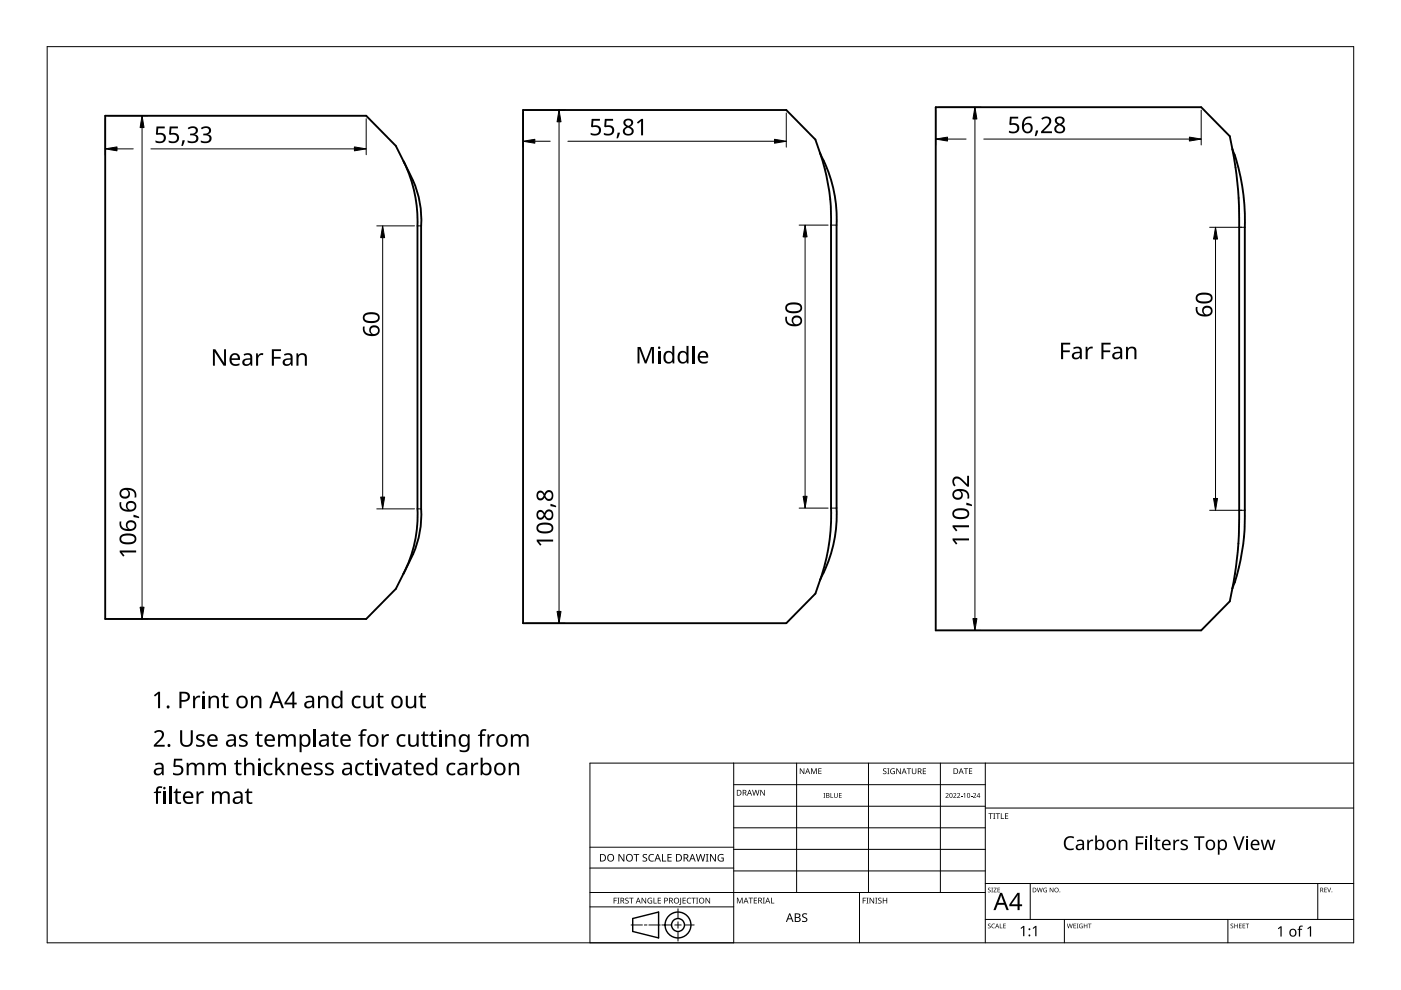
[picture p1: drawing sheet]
<svg xmlns="http://www.w3.org/2000/svg" width="297mm" height="210mm" viewBox="0 0 297 210" stroke-linecap="round" stroke-linejoin="round" font-family="sans-serif">
<path d="M22.3 24.5h55.3l6.3 6.4a35.7 35.7 0 0 1 3.8 9l.6 3.4 .2 3.4v61.2a27.2 27.2 0 0 1-3 13.8l-1.6 3.2-6.3 6.3h-55.3zM85.5 34.2l2.1 4.1M87.6 38.3a20.5 20.5 0 0 1 1.7 9.6v60a20.7 20.7 0 0 1-1.7 9.6M110.9 23.3h55.8l6.2 6.3 1 2.9a42.9 42.9 0 0 1 2.3 15.2v60a43.8 43.8 0 0 1-3.3 18.2l-6.2 6.2h-55.8zM173.8 32.4a29.8 29.8 0 0 1 3.6 15.3v60a29.4 29.4 0 0 1-3.6 15.4M261.3 31.6a42.5 42.5 0 0 1 2.6 16.6v60a44.1 44.1 0 0 1-2.6 16.6M261.3 31.6a76.9 76.9 0 0 1 1.4 16.6v60a76.7 76.7 0 0 1-1.4 16.6M261.3 31.6l-.6-2.7-6-6.2h-56.3v111h56.3l6-6.2 .6-2.7M87.6 117.4l-2.1 4.2" fill="none" stroke="#000" stroke-width=".4"/>
<path d="M88.5 47.9h.8M176.2 47.7h1.2M262.7 48.2h1.2M88.5 107.9h.8M176.2 107.7h1.2M262.7 108.2h1.2" fill="none" stroke="#000" stroke-width=".21"/>
<path d="M10 9.9h277v190h-277z" fill="none" stroke="#000" stroke-width=".21"/>
<g fill="none" stroke="#000" stroke-width=".21">
<path d="M125.1 179.6h30.5M155.6 161.8v38.1h-30.5v-38.1h161.9M155.6 166.4h53.3M155.6 170.9h53.3M155.6 175.5h53.3M168.9 161.8v27.4M184.1 161.8v27.4M199.4 161.8v27.4M208.9 161.8v38.1M208.9 171.3h78.1M125.1 192.3h30.5M125.1 189.2h83.8"/>
<path d="M125.1 184h30.5M133.8 196.1h2.4M136.6 196.1h.6M137.6 196.1h2.4M140.3 196.1h2.1M143.1 196.1h1.3M143.7 192.7v2M143.7 195.4v1.4M143.7 197.5v2M145.1 196.1h2.1M155.6 180.1h53.3M155.6 184.7h53.3"/>
<path d="M182.2 189.2v10.7M208.9 194.9h78.1M208.9 187.3h78.1M218.4 187.3v7.6M225.7 194.9v5M260.3 194.9v5M279.4 187.3v7.6"/>
</g>
<g fill="#000">
<path d="M159.5 167.5h.1l.3 1 .3-1h.1l.3 1 .3-1h.1l-.3 1.2h-.2l-.3-1.1-.3 1.1h-.1zM161.2 167.5h.2l.6 1v-1h.2v1.2h-.2l-.7-1v1h-.1zM169.6 162.9h.2l.6 1v-1h.1v1.2h-.1l-.7-1v1h-.1zM172 162.9h.2l.4 1 .3-1h.3v1.2h-.2v-1l-.4 1h-.1l-.4-1.1v1.1h-.1zM173.5 162.9h.7v.1h-.5v.4h.4v.1h-.4v.5h.5v.1h-.7zM174.6 168.1h.4l-.2 .1 .2 1h-.4l.1-.1zM176.1 168.1h.1v.9h.5v.2h-.6zM176.8 168.1h.2v.7a.26 .26 0 0 0 .2 .3 .26 .26 0 0 0 .3-.3v-.7h.1v.7a.39 .39 0 0 1-.4 .4 .39 .39 0 0 1-.4-.4zM177.9 168.1h.6v.2h-.5v.3h.4v.1h-.4v.3h.5v.2h-.6zM187.3 163l.4-.1 .2 .1v.1a.25 .25 0 0 0-.4-.1 .25 .25 0 0 0 0 .4 .4 .4 0 0 1 .5 .3 .4 .4 0 0 1-.3 .5 .4 .4 0 0 1-.5-.3l.1 .1a.27 .27 0 0 0 .4 0 .27 .27 0 0 0-.1-.4l-.3-.2zM188.1 162.9h.5l-.2 .1v1l.2 .1h-.5l.2-.1v-1zM188.9 163.1l.5-.2 .3 .1v.1a.5 .5 0 0 0-.8 .4 .5 .5 0 0 0 .7 .5v-.4h-.3v-.1h.4v.6a.66 .66 0 0 1-.8-.1 .66 .66 0 0 1 0-.9z"/>
<path d="M190 162.9h.2l.7 1-.1-1h.2v1.2h-.2l-.6-1v1h-.2zM192.3 162.9h.9v.1h-.4v1.1h-.2v-1.1h-.3zM193.3 162.9h.2v.8a.32 .32 0 0 0 .3 .3 .32 .32 0 0 0 .3-.3v-.8h.2v.8a.47 .47 0 0 1-.5 .4 .47 .47 0 0 1-.5-.4zM195.7 162.9h.6v.1h-.5v.4h.5v.2h-.5v.4h.5v.1h-.6zM200.5 168.3a.37 .37 0 0 1 .6 0 .37 .37 0 0 1-.3 .5l-.2 .3h.5v.1h-.6l.2-.4a.27 .27 0 0 0 .3-.4 .27 .27 0 0 0-.4-.1zM202.1 168.3a.37 .37 0 0 1 .6 0 .37 .37 0 0 1-.2 .5l-.2 .3h.5v.1h-.7l.3-.4a.27 .27 0 0 0 .2-.4 .27 .27 0 0 0-.4-.1zM202.9 168.3a.37 .37 0 0 1 .6 0 .37 .37 0 0 1-.2 .5l-.2 .3h.5v.1h-.7l.3-.4a.27 .27 0 0 0 .3-.4 .27 .27 0 0 0-.5-.1zM203.7 168.7h.4v.1h-.4zM204.3 168.4l.3-.3v1.1h-.1v-.9zM204.3 162.9h1v.1h-.4v1.1h-.2v-1.1h-.4zM205.8 168.7h.4v.1h-.4zM205.4 162.9h.7v.1h-.5v.4h.5v.1h-.5v.5h.5v.1h-.7z"/>
<path d="M206.3 168.3a.37 .37 0 0 1 .6 0 .37 .37 0 0 1-.2 .5l-.3 .3h.6v.1h-.7l.3-.4a.27 .27 0 0 0 .2-.4 .27 .27 0 0 0-.4-.1zM209.6 172.4h.9v.2h-.4v1h-.1v-1h-.4zM210.6 172.4h.4l-.1 .1v1l.1 .1h-.4l.1-.1v-1zM211.1 172.4h.9v.2h-.4v1h-.1v-1h-.4zM212.2 172.4h.2v1.1h.5v.1h-.7zM213.1 172.4h.7v.2h-.6v.3h.5v.2h-.5v.4h.6v.1h-.7zM225.9 177.7a1.63 1.63 0 0 1 1.9-.3l-.2 .4a1.14 1.14 0 0 0-1.4 .1 1.14 1.14 0 0 0-.2 1.4 1.11 1.11 0 0 0 1.6 .5v.4a1.52 1.52 0 0 1-1.9-.5 1.52 1.52 0 0 1 .2-2zM230.5 178h.3l.1 .4 .4-.3 .5-.1v.4h-.5l-.3 .3-.1 1.5h-.4zM245.2 177.5h.2v.5h.6v.3h-.6v1.3l.2 .4 .4-.1v.3a.67 .67 0 0 1-1-.6v-1.3h-.3v-.1l.3-.2zM248.8 178h.3v.4l.4-.3 .5-.1v.4h-.5l-.3 .3-.1 1.5h-.3zM250.4 178.2a1.29 1.29 0 0 1 1.4 0l-.1 .2-.5-.1a.35 .35 0 0 0-.5 .2 .35 .35 0 0 0 .4 .4l.1 .1a.66 .66 0 0 1 .7 .8 .66 .66 0 0 1-.9 .5l-.7-.2v-.3l.7 .2 .5-.2v-.3l-.7-.3a.58 .58 0 0 1-.4-1zM261.4 177.3h.4l.9 2.5 .8-2.5h.4l-1.1 2.9h-.3z"/>
<path d="M130.1 190.3h.7v.2h-.5v.4h.4v.1h-.4v.6h-.2zM130.9 190.3h.4l-.1 .2v.9l.1 .2h-.4l.1-.2v-.9zM131.1 181.1h.3l.8 1.3v-1.3h.2v1.6h-.3l-.8-1.4v1.4h-.2zM132.6 190.5l.4-.2 .3 .1-.1 .1a.25 .25 0 0 0-.4-.1 .25 .25 0 0 0 0 .4 .4 .4 0 0 1 .5 .3 .4 .4 0 0 1-.3 .5 .4 .4 0 0 1-.5-.2h.1a.27 .27 0 0 0 .5 .1 .27 .27 0 0 0-.1-.5l-.4-.2zM133.4 190.3h.9v.2h-.4v1.1h-.1v-1.1h-.4zM134.3 181.1h1.2v.2h-.5v1.4h-.2v-1.4h-.5zM136 190.3h.2l.7 1.1-.1-1.1h.2v1.3h-.2l-.6-1v1h-.2zM136.3 181.2l.3-.1h.6l-.2 .2a.33 .33 0 0 0-.5 .1 .33 .33 0 0 0 .4 .4 .49 .49 0 0 1 .3 .7 .49 .49 0 0 1-.8 .2l-.2-.1v-.2l.3 .1a.35 .35 0 0 0 .5-.2 .35 .35 0 0 0-.4-.4l-.3-.3zM137.4 190.5l.6-.2 .3 .1-.1 .1a.5 .5 0 0 0-.8 .4 .5 .5 0 0 0 .7 .5v-.3h-.3v-.2h.5v.6a.66 .66 0 0 1-.9-.1 .66 .66 0 0 1 0-.9zM137.7 181.3l.5-.2h.5l-.1 .2a.63 .63 0 0 0-.9 .6 .63 .63 0 0 0 .9 .5v.2a.83 .83 0 0 1-1-.3 .83 .83 0 0 1 .1-1zM138.6 190.3h.1v1.1h.5v.2h-.6zM139.5 190.3h.6v.2h-.5v.4h.5v.1h-.5v.4h.5v.2h-.6z"/>
<path d="M140.4 181.1h.2v1.4h.6v.2h-.8zM141.5 181.1h.9v.2h-.7v.4h.7v.2h-.7v.6h.7v.2h-.9zM144.2 190.3h.2v1.3l-.1 .2-.3 .1v-.2l.2-.1zM144.7 190.3h.7v.2h-.5v.4h.5v.1h-.5v.4h.5v.2h-.7zM145.8 190.5l.4-.2 .3 .1v.1a.49 .49 0 0 0-.7 .5 .49 .49 0 0 0 .7 .4 .57 .57 0 0 1-.8 0 .57 .57 0 0 1 0-.8zM146.6 190.3h.9v.2h-.4v1.1h-.1v-1.1h-.4zM147.6 190.3h.4l-.1 .2v.9l.1 .2h-.4l.1-.2v-.9zM147.5 181.1h.2l.4 1.3 .3-1.3h.2l.4 1.3 .3-1.3h.2l-.4 1.6h-.2l-.4-1.4-.3 1.4h-.2zM149.7 181.1h.5l-.2 .1v1.3l.2 .2h-.5l.1-.2v-1.3zM149.6 190.3h.2l.6 1.1v-1.1h.2v1.3h-.2l-.7-1v1h-.1zM150.5 181.1h.3l.8 1.3v-1.3h.2v1.6h-.3l-.8-1.4v1.4h-.2zM152.3 181.3l.8-.2h.3l-.1 .2a.65 .65 0 0 0-1 .5 .65 .65 0 0 0 .9 .7v-.5h-.3v-.2h.5v.8a.86 .86 0 0 1-1.1-.2 .86 .86 0 0 1 0-1.1z"/>
<path d="M156.2 190.3h.3l.3 1 .4-1h.3v1.2h-.2v-1l-.4 1h-.1l-.4-1v1h-.2zM158.7 190.3h.9v.2h-.3v1h-.2v-1h-.4zM159.8 190.3h.7v.2h-.5v.3h.5v.2h-.5v.4h.5v.1h-.7zM161.7 190.3h.5l-.2 .2v.9l.2 .1h-.5l.2-.1v-.9zM163.5 190.3h.1v1.1h.6v.1h-.7zM170.1 193.8l.4-.2 .6 .1v.2h-.1a.38 .38 0 0 0-.7 .1 .38 .38 0 0 0 .5 .5 .54 .54 0 0 1 .3 .7 .54 .54 0 0 1-.7 .3l-.4-.1v-.2l.4 .1a.36 .36 0 0 0 .6-.3 .36 .36 0 0 0-.5-.4l-.4-.3zM182.9 190.3h.7v.2h-.5v.4h.5v.1h-.5v.6h-.2zM183.7 190.3h.4l-.1 .2v.9l.1 .2h-.4l.1-.2v-.9zM184.4 190.3h.1l.7 1v-1h.1v1.3h-.1l-.7-1v1h-.1zM185.6 190.3h.4l-.1 .2v.9l.1 .2h-.4l.1-.2v-.9zM186.2 190.5l.5-.2 .2 .1v.1a.25 .25 0 0 0-.4-.1 .25 .25 0 0 0 0 .4 .4 .4 0 0 1 .4 .3 .4 .4 0 0 1-.2 .5 .4 .4 0 0 1-.5-.2 .27 .27 0 0 0 .5 .1 .27 .27 0 0 0-.1-.5l-.4-.2zM187.2 190.3h.1v.6h.6v-.6h.2v1.3h-.2v-.6h-.6v.6h-.1z"/>
<path d="M209.5 188.3l.3-.1 .2 .2a.24 .24 0 0 0-.3-.1 .24 .24 0 0 0-.1 .3 .24 .24 0 0 0 .3 .1 .31 .31 0 0 1 0 .5 .31 .31 0 0 1-.5-.2 .23 .23 0 0 0 .4 .2 .23 .23 0 0 0 0-.4l-.3-.2zM209.5 195.9l.3-.1 .2 .2a.24 .24 0 0 0-.3-.1 .24 .24 0 0 0-.1 .3 .24 .24 0 0 0 .3 .1 .31 .31 0 0 1 0 .5 .31 .31 0 0 1-.5-.1 .23 .23 0 0 0 .4 .1 .23 .23 0 0 0 0-.4l-.3-.2zM210.2 188.2h.3l-.1 .1 .1 .9h-.3l.1-.1zM210.3 196l.4-.2 .2 .1v.1a.39 .39 0 0 0-.6 .3 .39 .39 0 0 0 .6 .4 .46 .46 0 0 1-.7-.1 .46 .46 0 0 1 .1-.6zM210.7 188.2h.6l-.5 .9h.5v.1h-.7l.5-.9h-.4zM212 195.8h.1v.9l.4 .1h-.5zM211.5 188.2h.5l-.4 .1v.3h.4l-.4 .1v.4l.4 .1h-.5zM212.7 195.8h.5l-.4 .1v.3h.4l-.4 .2v.3l.4 .1h-.5zM216.4 196.8l.6-.5h.2v2.2h-.3v-1.9l-.4 .4zM218.9 196.8l.6-.5h.3v2.2h-.3v-1.9l-.4 .4zM219.8 188.2h.2l.2 .8 .2-.8h.1l.2 .8 .2-.8h.2l-.3 1h-.1l-.2-.8-.3 .8h-.1zM221.3 188.3h.7h-.1a.4 .4 0 0 0-.6 .4 .4 .4 0 0 0 .6 .4v-.3l-.3-.1h.4v.5a.53 .53 0 0 1-.7-.2 .53 .53 0 0 1 0-.7z"/>
<path d="M222.6 188.2h.1l.5 .8v-.8h.1v1h-.1l-.5-.8v.8h-.1zM226.2 195.8h.1l.2 .9 .3-.9h.1l.2 .9 .2-.9h.1l-.2 1h-.1l-.3-.8-.2 .8h-.1zM227.6 195.8h.5l-.4 .1v.3h.4l-.4 .2v.3l.4 .1h-.5zM228.3 195.8h.3l-.1 .1 .1 .9h-.3l.1-.1zM228.9 196l.7-.1-.2 .1a.4 .4 0 0 0-.5 .3 .4 .4 0 0 0 .5 .4v-.3l-.2-.1h.4v.5a.53 .53 0 0 1-.7-.1 .53 .53 0 0 1 0-.7zM229.8 195.8h.1v.4h.5v-.4h.1v1h-.1v-.4h-.5v.4h-.1zM230.7 195.8h.7l-.3 .1v.9h-.1v-.9zM237.2 178h.3v.3a.83 .83 0 0 1 .9-.3 .83 .83 0 0 1 .6 .8v1.4h-.3v-1.4a.59 .59 0 0 0-.7-.5 .59 .59 0 0 0-.5 .8v1.1h-.3zM240.8 177.3h1.6v.3h-1.2v1.1h1.2v.3h-1.2v1.2h-.4zM253.2 177.3h2.1v.3h-.9v2.6h-.3v-2.6h-.9zM260.9 195.9l.4-.1 .1 .2a.24 .24 0 0 0-.3-.1 .24 .24 0 0 0-.1 .3 .24 .24 0 0 0 .4 .1 .31 .31 0 0 1-.1 .5 .31 .31 0 0 1-.4-.1 .23 .23 0 0 0 .3 .1 .23 .23 0 0 0 .1-.4l-.4-.2zM261.7 195.8h.1v.4h.5v-.4h.1v1h-.1v-.4h-.5v.4h-.1z"/>
<path d="M262.7 195.8h.5l-.4 .1v.3h.4l-.4 .2v.3l.4 .1h-.5zM263.5 195.8h.5l-.4 .1v.3h.4l-.4 .2v.3l.4 .1h-.5zM264.1 195.8h.7l-.3 .1v.9h-.1v-.9zM267.3 178h.4l.4 1.9 .6-1.9h.3l.6 1.9 .4-1.9h.4l-.6 2.2h-.4l-.6-1.8-.5 1.8h-.4zM270.9 196.9l.6-.5h.2v2.2h-.2v-1.9l-.4 .3zM275.5 196.4l.7-.1v.2h-.4l-.1 .2-.1 .2h.5v.2h-.5v1.5h-.2v-1.5h-.3l.3-.2zM277.2 196.9l.6-.5h.2v2.2h-.3v-1.9l-.4 .3zM280.8 188.2h.5l-.4 .1v.3h.4l-.4 .1v.4l.4 .1h-.5zM281.4 188.2h.1l.3 .8 .3-.8h.1l-.3 1h-.2z"/>
<path d="M156.2 167.5h.4a.61 .61 0 0 1 .6 .6 .61 .61 0 0 1-.6 .6h-.4zM156.4 167.6v1h.1a.48 .48 0 0 0 .5-.5 .48 .48 0 0 0-.4-.5z"/>
<path d="M157.5 167.5h.3a.35 .35 0 0 1 .4 .2 .35 .35 0 0 1-.2 .4l.3 .6h-.1l-.3-.5h-.3v.5h-.1zM157.6 167.6v.5h.2a.23 .23 0 0 0 .3-.3 .23 .23 0 0 0-.3-.2z"/>
<path d="M158.8 167.5h.2l.5 1.2h-.2l-.2-.4h-.4l-.2 .4h-.1zM158.9 167.6l-.2 .6h.4z"/>
<path d="M171.2 162.9h.1l.5 1.2h-.2l-.1-.4h-.5l-.1 .4h-.2zM171.2 163.1l-.1 .5h.3z"/>
<path d="M175.2 168.1h.3a.26 .26 0 0 1 .3 .2 .26 .26 0 0 1-.2 .3 .28 .28 0 0 1 .3 .4 .28 .28 0 0 1-.4 .2h-.3zM175.3 168.7v.4h.2a.19 .19 0 0 0 .2-.2 .19 .19 0 0 0-.2-.2zM175.3 168.2v.4h.2a.17 .17 0 0 0 .2-.2 .17 .17 0 0 0-.2-.2z"/>
<path d="M191.6 162.9h.2l.4 1.2h-.1l-.2-.4h-.4l-.2 .4h-.1zM191.7 163.1l-.2 .5h.4z"/>
<path d="M194.6 162.9h.3a.35 .35 0 0 1 .5 .2 .35 .35 0 0 1-.3 .5l.4 .5h-.2l-.3-.5h-.3v.5h-.1zM194.7 163v.5h.2a.23 .23 0 0 0 .3-.2 .23 .23 0 0 0-.3-.3z"/>
<path d="M201.4 168.2l.3-.1 .2 .3v.5l-.2 .3-.2-.1-.2-.2zM201.5 168.3l-.1 .1a.37 .37 0 0 0 0 .4 .37 .37 0 0 0 .4 .2 .4 .4 0 0 0 .1-.5 .4 .4 0 0 0-.4-.2z"/>
<path d="M202.2 162.9h.3a.61 .61 0 0 1 .6 .6 .61 .61 0 0 1-.6 .6h-.3zM202.3 163v1h.2a.48 .48 0 0 0 .5-.5 .48 .48 0 0 0-.5-.5z"/>
<path d="M203.7 162.9h.2l.4 1.2h-.1l-.2-.4h-.5l-.1 .4h-.2zM203.8 163.1l-.2 .5h.4z"/>
<path d="M205.1 168.2l.4-.1 .2 .3v.5l-.2 .3-.3-.1-.2-.2zM205.2 168.3v.1a.37 .37 0 0 0-.1 .4 .37 .37 0 0 0 .4 .2 .4 .4 0 0 0 .1-.5 .4 .4 0 0 0-.4-.2z"/>
<path d="M207.5 168.1h.2v.7h.1l-.1 .4h-.1v-.3h-.5zM207.6 168.3l-.4 .5h.4z"/>
<path d="M232.2 177.1h.4l-.1 1.2a.96 .96 0 0 1 1.3-.1 .96 .96 0 0 1 .3 1.2 .91 .91 0 0 1-.6 .8 .91 .91 0 0 1-1-.2v.2h-.3zM232.7 178.5l-.1 .4a.68 .68 0 0 0 .1 .9 .68 .68 0 0 0 .9 0l.1-.3a.74 .74 0 0 0 0-.9 .74 .74 0 0 0-.9-.2z"/>
<path d="M234.9 178.3a1.08 1.08 0 0 1 1.5 .1 1.08 1.08 0 0 1-.1 1.6 1.08 1.08 0 0 1-1.6-.3 1.47 1.47 0 0 1 .2-1.4zM235.2 178.4a.85 .85 0 0 0-.2 1 .85 .85 0 0 0 .9 .5 .82 .82 0 0 0 .3-1 .82 .82 0 0 0-1-.5z"/>
<path d="M255.9 178.3a1.08 1.08 0 0 1 1.5 .1 1.08 1.08 0 0 1-.1 1.6 1.08 1.08 0 0 1-1.6-.3 1.47 1.47 0 0 1 .2-1.4zM256.2 178.4a.85 .85 0 0 0-.2 1 .85 .85 0 0 0 .9 .5 .82 .82 0 0 0 .4-1 .82 .82 0 0 0-1.1-.5z"/>
<path d="M127.2 181.1h.5a.79 .79 0 0 1 .8 .8 .79 .79 0 0 1-.9 .8h-.4zM127.4 181.2v1.3h.2a.62 .62 0 0 0 .7-.6 .62 .62 0 0 0-.6-.7z"/>
<path d="M128.9 181.3a.77 .77 0 0 1 1.2 .1 .77 .77 0 0 1-.2 1.1 .77 .77 0 0 1-1.1-.3v-.5zM129.1 181.4a.63 .63 0 0 0-.2 .8 .63 .63 0 0 0 .9 .2l.1-.1a.61 .61 0 0 0 0-.8 .61 .61 0 0 0-.8-.1z"/>
<path d="M131.6 190.3h.3a.35 .35 0 0 1 .4 .3 .35 .35 0 0 1-.2 .4l.3 .6h-.1l-.3-.5h-.3v.5h-.1zM131.7 190.5v.4h.2a.23 .23 0 0 0 .3-.2 .23 .23 0 0 0-.3-.2z"/>
<path d="M132.9 181.3a.77 .77 0 0 1 1.1 0 .77 .77 0 0 1-.1 1.2 .77 .77 0 0 1-1.1-.3l-.1-.5zM133.1 181.4a.63 .63 0 0 0-.2 .8 .63 .63 0 0 0 .9 .2l.1-.1a.61 .61 0 0 0 0-.8 .61 .61 0 0 0-.8-.1z"/>
<path d="M135.3 190.3h.1l.5 1.3h-.2l-.1-.4h-.5l-.2 .4h-.1zM135.3 190.5l-.2 .5h.4z"/>
<path d="M139.3 181.1h.2l.6 1.6h-.2l-.2-.5h-.6l-.2 .5h-.2zM139.4 181.3l-.2 .7h.5z"/>
<path d="M140.8 190.3h.4a.41 .41 0 0 1 .4 .5 .41 .41 0 0 1-.6 .3v.5h-.2zM141 190.5v.5a.29 .29 0 0 0 .5-.3 .29 .29 0 0 0-.5-.2z"/>
<path d="M141.9 190.3h.3a.35 .35 0 0 1 .4 .3 .35 .35 0 0 1-.2 .4l.3 .6h-.1l-.3-.5h-.3v.5h-.1zM142 190.5v.4h.2a.23 .23 0 0 0 .3-.2 .23 .23 0 0 0-.3-.2z"/>
<path d="M142.8 191a.61 .61 0 0 1 1.2 0 .61 .61 0 0 1-1.2 0zM143 191a.45 .45 0 0 0 .9 0 .45 .45 0 0 0-.9 0z"/>
<path d="M143.3 181.1h.5a.79 .79 0 0 1 .8 .8 .79 .79 0 0 1-.8 .8h-.5zM143.5 181.2v1.3h.2a.62 .62 0 0 0 .7-.6 .62 .62 0 0 0-.6-.7z"/>
<path d="M144.9 181.1h.5a.45 .45 0 0 1 .5 .3 .45 .45 0 0 1-.3 .6l.5 .7h-.3l-.4-.7h-.3v.7h-.2zM145.1 181.3v.5h.3a.3 .3 0 0 0 .3-.3 .3 .3 0 0 0-.3-.2z"/>
<path d="M146.7 181.1h.2l.6 1.6h-.2l-.2-.5h-.6l-.2 .5h-.2zM146.8 181.3l-.2 .7h.5z"/>
<path d="M148.1 191a.61 .61 0 0 1 1.2 0 .61 .61 0 0 1-1.2 0zM148.4 191a.45 .45 0 0 0 .9 0 .45 .45 0 0 0-.9 0z"/>
<path d="M158.1 190.3h.1l.5 1.2h-.2l-.1-.3h-.5l-.1 .3h-.2zM158.2 190.5l-.2 .5h.4z"/>
<path d="M160.8 190.3h.3a.35 .35 0 0 1 .4 .3 .35 .35 0 0 1-.2 .4l.3 .5h-.1l-.3-.5h-.3v.5h-.1zM160.9 190.5v.4h.2a.23 .23 0 0 0 .3-.2 .23 .23 0 0 0-.3-.2z"/>
<path d="M162.7 190.3h.1l.5 1.2h-.1l-.2-.3h-.5l-.1 .3h-.2zM162.8 190.5l-.2 .5h.4z"/>
<path d="M167.3 193.6h.2l.7 1.9h-.2l-.2-.6h-.7l-.3 .6h-.2zM167.4 193.9l-.3 .8h.6z"/>
<path d="M168.5 193.7h.5a.47 .47 0 0 1 .7 .2 .47 .47 0 0 1-.3 .6 .49 .49 0 0 1 .4 .6 .49 .49 0 0 1-.7 .4h-.6zM168.7 194.6v.7h.4a.34 .34 0 0 0 .4-.4 .34 .34 0 0 0-.4-.3zM168.7 193.8v.6h.4a.31 .31 0 0 0 .4-.3 .31 .31 0 0 0-.5-.3z"/>
<path d="M211.4 195.8l.5 1-.3-.3h-.4l-.2 .3zM211.4 196l-.1 .4h.3z"/>
<path d="M212 189.3h.5l1.4 3.7h-.5l-.4-1.2h-1.5l-.4 1.2h-.5zM212.2 189.8l-.5 1.6h1.1z"/>
<path d="M215.7 189.3h.5v2.4h.5v.4h-.5v.9h-.5v-.9h-1.7v-.3zM215.7 189.8l-1.3 1.9h1.3z"/>
<path d="M219 188.2h.3a.49 .49 0 0 1 .4 .5 .49 .49 0 0 1-.5 .5h-.2zM219.1 188.3v.8l.3-.1 .2-.2v-.3z"/>
<path d="M223.5 188.7a.49 .49 0 0 1 .9 0 .49 .49 0 0 1-.9 0zM223.7 188.7a.36 .36 0 0 0 .7 0 .36 .36 0 0 0-.7 0z"/>
<path d="M228.3 178.2a.9 .9 0 0 1 .9-.2 .9 .9 0 0 1 .6 .7v1.5h-.2l-.1-.3a.74 .74 0 0 1-1 .4 .74 .74 0 0 1-.3-1 .74 .74 0 0 1 .9-.4h.4a.51 .51 0 0 0-.2-.6 .51 .51 0 0 0-.6 0l-.3 .2zM228.5 179.4a.47 .47 0 0 0 .2 .6 .47 .47 0 0 0 .7-.3l.1-.5z"/>
<path d="M246.6 178.3a.94 .94 0 0 1 1.2-.2 .94 .94 0 0 1 .4 1.1h-1.5a.83 .83 0 0 0 .5 .8 .83 .83 0 0 0 .9-.2v.3a1.19 1.19 0 0 1-1.5-.2 1.19 1.19 0 0 1 0-1.6zM246.9 178.5l-.2 .4h1.1a.54 .54 0 0 0-.3-.6 .54 .54 0 0 0-.6 .2z"/>
<path d="M258.2 178h.3l.1 .3a.95 .95 0 0 1 1.2-.1 .95 .95 0 0 1 .3 1.2 .9 .9 0 0 1-.6 .8 .9 .9 0 0 1-1-.2l.1 1.2h-.4zM258.7 178.5l-.1 .4a.7 .7 0 0 0 .1 .8 .7 .7 0 0 0 .8 .1 .85 .85 0 0 0 .3-.9 .85 .85 0 0 0-.9-.5z"/>
<path d="M265.4 178.3a.94 .94 0 0 1 1.2-.2 .94 .94 0 0 1 .4 1.1h-1.5a.83 .83 0 0 0 .5 .8 .83 .83 0 0 0 .9-.2v.3a1.19 1.19 0 0 1-1.5-.2 1.19 1.19 0 0 1 0-1.6zM265.7 178.5l-.2 .4h1.2a.54 .54 0 0 0-.3-.6 .54 .54 0 0 0-.7 .2z"/>
<path d="M273.6 197.1a.82 .82 0 0 1 1.2 .1 .82 .82 0 0 1-.2 1.2 .82 .82 0 0 1-1.2-.4zM273.8 197.2a.6 .6 0 0 0-.2 .9 .6 .6 0 0 0 .9 .1l.1-.3a.53 .53 0 0 0-.1-.6 .53 .53 0 0 0-.7-.1z"/>
<path d="M279.9 188.2h.3a.28 .28 0 0 1 .3 .2 .28 .28 0 0 1-.1 .3l.2 .5-.4-.4h-.2v.4h-.1zM280 188.3v.4h.2a.19 .19 0 0 0 .2-.2 .19 .19 0 0 0-.2-.2z"/>
<circle cx="243.1" cy="177.5" r=".22"/>
<circle cx="264.4" cy="177.5" r=".22"/>
<circle cx="218.3" cy="198.3" r=".2"/>
<circle cx="218.3" cy="197" r=".2"/>
<circle cx="224.7" cy="189.1" r=".09"/>
<circle cx="282.4" cy="189.1" r=".09"/>
</g>
<g fill="none" stroke="#000" stroke-width=".3">
<path d="M134.1 194.7l5.5-1.3v5.5l-5.5-1.4z"/>
<circle cx="143.7" cy="196.1" r="1.37"/>
<circle cx="143.7" cy="196.1" r="2.74"/>
</g>
<path d="M243.1 178v2.2M244.1 177.1v3.1M264.4 178v2.2" fill="none" stroke="#000" stroke-width=".36"/>
<g fill="none" stroke="#000" stroke-width=".21">
<path d="M22.3 25.2v7.6M22.9 24.5h8.5M24.8 31.6h3.4M30.1 27v101.7M32 31.6h43.1M77.6 25.2v7.6M110.9 24v7.2M111.5 23.3h8.3M113.4 29.9h3.3M118.5 25.8v103.8M120.4 29.9h43.8M166.7 24v7.2"/>
<path d="M198.4 23.4v7.3M199 22.7h9M200.9 29.5h3.9M206.7 25.2v106M208.6 29.5h43.6M254.7 23.4v7.3M79.9 47.9h8M81.1 50.4v55M169.4 47.7h6.2M170.7 50.2v55M256.5 48.2h6.8M257.7 50.7v55"/>
<path d="M79.9 107.9h8M169.4 107.7h6.2M256.5 108.2h6.8M22.9 131.2h8.5M111.5 132.1h8.3M199 133.7h9"/>
</g>
<g fill="#000" stroke="#000" stroke-width=".21">
<path d="M22.3 31.6l2.5-.5v.9zM30.1 24.5l.4 2.5h-.8zM75.1 31.1l2.5 .5-2.5 .4zM110.9 29.9l2.5-.4v.9zM118.5 23.3l.4 2.5h-.8zM164.2 29.5l2.5 .4-2.5 .5zM198.4 29.5l2.5-.4v.8zM206.7 22.7l.4 2.5h-.8zM252.2 29.1l2.5 .4-2.5 .4zM81.1 47.9l.5 2.5h-.9zM170.7 47.7l.4 2.5h-.8zM257.7 48.2l.4 2.5h-.8z"/>
<path d="M80.7 105.4h.9l-.5 2.5zM170.3 105.2h.8l-.4 2.5zM257.3 105.7h.8l-.4 2.5zM29.7 128.7h.8l-.4 2.5zM118.1 129.6h.8l-.4 2.5zM206.3 131.2h.8l-.4 2.5z"/>
</g>
<g fill="#000">
<path d="M33.2 26.8h1.7v.4h-1.3l-.1 1a1.17 1.17 0 0 1 1.7 1 1.17 1.17 0 0 1-1.6 1.1l-.6-.1v-.4a1.03 1.03 0 0 0 1 .2 1.03 1.03 0 0 0 .7-.8 .93 .93 0 0 0-1.4-.6l-.2-.1zM36 26.8h1.7v.4h-1.4v1a1.17 1.17 0 0 1 1.7 1 1.17 1.17 0 0 1-1.6 1.1l-.6-.1v-.4a1.03 1.03 0 0 0 1.7-.6 .93 .93 0 0 0-1.4-.6l-.3-.1zM38.7 29.7l.5 .1-.4 1.1h-.4zM39.8 27.1a1.25 1.25 0 0 1 1.2-.4 1.25 1.25 0 0 1 1 .9 .85 .85 0 0 1-.8 .9 .93 .93 0 0 1 .9 1 .93 .93 0 0 1-1.1 .8l-1.2-.1v-.4a1.24 1.24 0 0 0 1.8-.3 .71 .71 0 0 0-1-.8h-.3v-.4a.81 .81 0 0 0 .9 0 .81 .81 0 0 0 .3-.9 1.02 1.02 0 0 0-1.5 0zM42.6 27.1a1.25 1.25 0 0 1 1.2-.4 1.25 1.25 0 0 1 1 .9 .85 .85 0 0 1-.8 .9 .93 .93 0 0 1 .9 1 .93 .93 0 0 1-1.1 .8l-1.2-.1v-.4a1.24 1.24 0 0 0 1.8-.3 .71 .71 0 0 0-1-.8h-.3v-.4a.81 .81 0 0 0 .9 0 .81 .81 0 0 0 .3-.9 1.02 1.02 0 0 0-1.5 0zM125.4 25.2h1.8v.4h-1.4l-.1 1a1.17 1.17 0 0 1 1.8 1 1.17 1.17 0 0 1-1.6 1.1l-.7-.1v-.5a1.03 1.03 0 0 0 1.8-.5 .93 .93 0 0 0-1.5-.6l-.2-.1zM128.2 25.2h1.8v.4h-1.4l-.1 1a1.17 1.17 0 0 1 1.7 1 1.17 1.17 0 0 1-1.6 1.1l-.6-.1v-.5a1.03 1.03 0 0 0 1.8-.5 .93 .93 0 0 0-1.5-.6l-.2-.1zM130.9 28.1l.5 .1-.4 1.1h-.3zM135 25.9l1-.7h.3v3.5h-.4v-3l-.6 .5zM214.1 24.7h1.8v.4h-1.4l-.1 1a1.17 1.17 0 0 1 1.7 1 1.17 1.17 0 0 1-1.6 1.2l-.6-.2v-.4a1.03 1.03 0 0 0 1.8-.5 .93 .93 0 0 0-1.5-.7l-.2-.1zM219.6 27.7h.5l-.4 1.2h-.3zM220.8 25.1a1.16 1.16 0 0 1 1.3-.4 1.16 1.16 0 0 1 .8 1.1l-.3 .7-1.3 1.3h1.7v.4h-2.3v-.3l1.1-1.1a.98 .98 0 0 0 .3-1.7h-.5l-.6 .3z"/>
<path d="M45.1 74.1h.6l1.8 2.8v-2.8h.4v3.4h-.5l-1.9-2.9 .1 2.9h-.5zM54.3 74.9h.3l.1 .5 .5-.5h.6v.4h-.5a.84 .84 0 0 0-.6 .8v1.4h-.4zM57.6 74.1h2v.3h-1.5v1.3h1.4v.4h-1.4v1.4h-.5zM62.9 74.9h.3l.1 .4a1 1 0 0 1 1.1-.4 1 1 0 0 1 .7 .9v1.7h-.5v-1.6a.7 .7 0 0 0-.8-.7 .7 .7 0 0 0-.5 1v1.3h-.4zM135.2 73.6h.6l1.1 2.8 1.1-2.8h.7v3.5h-.5l.1-3.1-1.2 3.1h-.4l-1.1-3.1v3.1h-.4zM225 72.7h1.9v.4h-1.5v1.2h1.4v.4h-1.4v1.5h-.4zM230.2 73.5h.3l.1 .5 .5-.4 .6-.1v.4h-.5a.84 .84 0 0 0-.6 .9v1.4h-.4zM233.5 72.7h2v.4h-1.5v1.2h1.4v.4h-1.4v1.5h-.5zM238.7 73.5h.4v.4a1 1 0 0 1 1.1-.4 1 1 0 0 1 .7 .9v1.8h-.4v-1.7a.7 .7 0 0 0-.8-.6 .7 .7 0 0 0-.5 .9v1.4h-.5zM28.3 109.2l1.2 .4v.3l-1.2-.3zM25.4 116.7h3.5v.4h-3.1l.6 .7-.3 .2-.7-.9zM116.7 106.9l1.2 .3v.4l-1.2-.3z"/>
<path d="M113.8 114.4h3.5v.4h-3.1l.6 .7-.3 .2-.7-.9zM204.9 106.6l1.2 .4v.3l-1.2-.2zM202 114.2h3.4v.4h-3l.6 .6-.3 .3-.7-1zM202 111.4h3.4v.4h-3l.6 .6-.3 .3-.7-1zM202.2 101.3a1.5 1.5 0 0 1 2.1 .6l.8 .7v-1.7h.3v2.3h-.3l-1.1-1.1a.98 .98 0 0 0-1.7-.3v.5l.3 .6-.3 .2a1.47 1.47 0 0 1-.1-1.8zM32.6 147.4l1-.7h.3v3.5h-.4v-3.1l-.6 .6zM32.7 155.2a1.16 1.16 0 0 1 1.3-.4 1.16 1.16 0 0 1 .8 1.1l-.4 .7-1.2 1.3h1.7v.4h-2.3v-.3l1.1-1.2a.98 .98 0 0 0 .3-1.6h-.5l-.6 .3zM38.2 154.8h.4v2.3a.9 .9 0 0 0 .9 .9 .9 .9 0 0 0 .9-.9v-2.3h.5v2.3a1.34 1.34 0 0 1-1.4 1.3 1.34 1.34 0 0 1-1.3-1.3zM40.9 147.5h.4l.1 .5 .4-.4 .7-.1-.1 .4h-.5a.84 .84 0 0 0-.5 .9v1.4h-.5zM41.7 155.9a1.54 1.54 0 0 1 1.7-.1l-.2 .4-.7-.2-.5 .2v.3l.6 .3a.79 .79 0 0 1 .8 .9 .79 .79 0 0 1-1 .7l-.8-.2v-.4l.4 .2a.63 .63 0 0 0 1-.4l-.6-.5a.78 .78 0 0 1-.7-1.2zM44.2 147.5h.4v.4a1 1 0 0 1 1.1-.4 1 1 0 0 1 .7 .9v1.8h-.4v-1.7a.7 .7 0 0 0-.9-.6 .7 .7 0 0 0-.5 .9v1.4h-.4zM47.4 146.9h.3v.6h.8v.4h-.8v1.5l.2 .4h.6v.3a.8 .8 0 0 1-1.2-.7v-1.5h-.4v-.2l.4-.2z"/>
<path d="M50.8 155.9a1.54 1.54 0 0 1 1.7-.1l-.2 .4-.7-.2-.5 .2v.3l.7 .3a.79 .79 0 0 1 .7 .9 .79 .79 0 0 1-1 .7l-.8-.2v-.4l.4 .2a.63 .63 0 0 0 1-.4l-.6-.5a.78 .78 0 0 1-.7-1.2zM53.2 147.5h.4v.4a1 1 0 0 1 1.1-.4 1 1 0 0 1 .7 .9v1.8h-.4v-1.7a.7 .7 0 0 0-.9-.6 .7 .7 0 0 0-.5 .9v1.4h-.4zM54.7 155.1h.2v.6h.8v.3h-.8v1.5l.2 .5h.6v.3a.8 .8 0 0 1-1.2-.7v-1.6h-.4v-.2l.4-.1zM59 155.7h.3l.1 .4a.99 .99 0 0 1 1.6 0 .93 .93 0 0 1 1-.4 .93 .93 0 0 1 .7 .9v1.7h-.4v-1.7a.64 .64 0 0 0-.8-.6 .64 .64 0 0 0-.5 .9v1.4h-.4v-1.7a.66 .66 0 0 0-.8-.6 .66 .66 0 0 0-.4 1v1.3h-.4zM67.4 147.5h.4v.4a1 1 0 0 1 1.1-.4 1 1 0 0 1 .7 .9v1.8h-.4v-1.7a.7 .7 0 0 0-.9-.6 .7 .7 0 0 0-.4 .9v1.4h-.5zM70.7 155.1h.3v.6h.7v.3h-.7v1.5l.2 .5h.6v.3a.8 .8 0 0 1-1.2-.7v-1.6h-.4v-.2l.4-.1zM74.9 147.8l.5-.3h.6l.5 .1-.1 .4a.97 .97 0 0 0-1.4 .6 .97 .97 0 0 0 .9 1.2l.5-.1v.4a1.31 1.31 0 0 1-1.5-.3 1.31 1.31 0 0 1-.3-1.5zM77 147.5h.5v1.7a.7 .7 0 0 0 .8 .6 .7 .7 0 0 0 .5-.9v-1.4h.4v2.7h-.3l-.1-.4a1.01 1.01 0 0 1-1.1 .4 1.01 1.01 0 0 1-.7-1zM76.6 154.8l.5-.2h.4l.3 .1-.1 .3a.55 .55 0 0 0-.7 0 .55 .55 0 0 0-.1 .7h.6v.3h-.6v2.3h-.5v-2.3h-.4v-.2l.4-.1zM80.3 146.9h.2v.6h.8v.4h-.8v1.5l.3 .4h.5v.3a.8 .8 0 0 1-1.2-.7v-1.5h-.4v-.2l.4-.2zM80.9 155.7h.4l.1 .5 .4-.5h.7l-.1 .4h-.5a.84 .84 0 0 0-.5 .8v1.4h-.5zM84.4 156l.5-.3h.6l.5 .1-.1 .3a.97 .97 0 0 0-1.4 .7 .97 .97 0 0 0 .9 1.2l.6-.2v.4a1.31 1.31 0 0 1-1.6-.2 1.31 1.31 0 0 1-.2-1.6z"/>
<path d="M86 147.5h.5v1.7a.7 .7 0 0 0 .8 .6 .7 .7 0 0 0 .5-.9v-1.4h.5v2.7h-.4l-.1-.4a1.01 1.01 0 0 1-1.1 .4 1.01 1.01 0 0 1-.7-1zM86.5 155.7h.5v1.7a.7 .7 0 0 0 .8 .6 .7 .7 0 0 0 .5-.9v-1.4h.5v2.6h-.4l-.1-.3a1.01 1.01 0 0 1-1 .3 1.01 1.01 0 0 1-.8-.9zM89.3 146.9h.2v.6h.8v.4h-.8v1.5l.3 .4h.5v.3a.8 .8 0 0 1-1.2-.7v-1.5h-.4v-.2l.4-.2zM89.8 155.1h.3v.6h.7v.3h-.7v1.5l.2 .5h.5v.3a.8 .8 0 0 1-1.2-.7v-1.6h-.3v-.2l.3-.1zM91.6 155.1h.2v.6h.8v.3h-.8v1.5l.3 .5h.5v.3a.8 .8 0 0 1-1.2-.7v-1.6h-.4v-.2l.4-.1zM94.4 155.7h.3l.1 .4a1 1 0 0 1 1.1-.4 1 1 0 0 1 .7 .9v1.7h-.4v-1.7a.7 .7 0 0 0-.9-.6 .7 .7 0 0 0-.5 1v1.3h-.4zM102 154.8l.4-.2h.5l.2 .1-.1 .3a.55 .55 0 0 0-.7 0 .55 .55 0 0 0-.1 .7h.7v.3h-.7v2.3h-.4v-2.3h-.5v-.2l.5-.1zM103.3 155.7h.4l.1 .5 .4-.5h.7l-.1 .4h-.5a.84 .84 0 0 0-.5 .8v1.4h-.5zM108.3 155.7h.4v.4a.99 .99 0 0 1 1.6 0 .93 .93 0 0 1 1.1-.4 .93 .93 0 0 1 .7 .9v1.7h-.5v-1.7a.64 .64 0 0 0-.7-.6 .64 .64 0 0 0-.5 .9v1.4h-.4v-1.7a.66 .66 0 0 0-.8-.6 .66 .66 0 0 0-.5 1v1.3h-.4zM33.3 166.9l.4-.2h.5l.2 .1-.1 .3a.55 .55 0 0 0-.7 0 .55 .55 0 0 0-.1 .7h.7v.3h-.7v2.3h-.4v-2.3h-.5v-.2l.5-.1zM36.9 160.9h1.7v.4h-1.3l-.1 1a1.17 1.17 0 0 1 1.7 .9 1.17 1.17 0 0 1-1.6 1.2l-.6-.2v-.4a1.03 1.03 0 0 0 1.7-.5 .93 .93 0 0 0-1.4-.6l-.2-.2zM37.4 167.2h.2v.6h.8v.3h-.8v1.6l.3 .4h.5v.3a.8 .8 0 0 1-1.2-.7v-1.6h-.4v-.2l.4-.1z"/>
<path d="M41.7 167.8h.3l.1 .5 .4-.5h.7l-.1 .4h-.4a.84 .84 0 0 0-.6 .8v1.4h-.4zM39.6 161.7h.3l.1 .4a.99 .99 0 0 1 1.6 0 .93 .93 0 0 1 1.1-.4 .93 .93 0 0 1 .6 1v1.7h-.4v-1.7a.64 .64 0 0 0-.8-.6 .64 .64 0 0 0-.4 .8v1.5h-.5v-1.7a.66 .66 0 0 0-.8-.6 .66 .66 0 0 0-.4 .9v1.4h-.4zM44.1 161.7h.4l.1 .4a.99 .99 0 0 1 1.6 0 .93 .93 0 0 1 1-.4 .93 .93 0 0 1 .7 1v1.7h-.4v-1.7a.64 .64 0 0 0-.8-.6 .64 .64 0 0 0-.5 .8v1.5h-.4v-1.7a.66 .66 0 0 0-.8-.6 .66 .66 0 0 0-.4 .9v1.4h-.5zM45 167.8h.3l.1 .4a.99 .99 0 0 1 1.6 0 .93 .93 0 0 1 1-.4 .93 .93 0 0 1 .7 .9v1.7h-.4v-1.7a.64 .64 0 0 0-.8-.6 .64 .64 0 0 0-.5 .9v1.4h-.4v-1.7a.66 .66 0 0 0-.8-.6 .66 .66 0 0 0-.4 1v1.3h-.4zM50.2 161.1h.2v.6h.8v.4h-.8v1.5l.3 .4h.5v.3a.8 .8 0 0 1-1.2-.7v-1.5h-.4v-.2l.4-.2zM52.5 167.2h.2v.6h.8v.3h-.8v1.6l.3 .4h.5v.3a.8 .8 0 0 1-1.2-.7v-1.6h-.4v-.2l.4-.1zM51.7 160.6h.5l-.1 1.5a1 1 0 0 1 1.1-.4 1 1 0 0 1 .7 1v1.7h-.4v-1.7a.7 .7 0 0 0-.8-.6 .7 .7 0 0 0-.5 .9v1.4h-.5zM56.2 162.1l.5-.4h.6l.5 .1-.1 .4a.97 .97 0 0 0-1.4 .6 .97 .97 0 0 0 .9 1.2l.5-.1v.4a1.31 1.31 0 0 1-1.5-.2 1.31 1.31 0 0 1-.2-1.6zM58.4 160.6h.4v2.4l1.1-1.3h.5l-1 1.2 1.1 1.5h-.5l-.9-1.3-.3 .3v1h-.4zM61 161.7h.3l.1 .4a1 1 0 0 1 1.1-.4 1 1 0 0 1 .7 1v1.7h-.4v-1.7a.7 .7 0 0 0-.9-.6 .7 .7 0 0 0-.5 .9v1.4h-.4zM66.7 162a1.54 1.54 0 0 1 1.7-.1l-.2 .3-.7-.2-.5 .2 .1 .3 .6 .4a.79 .79 0 0 1 .7 .9 .79 .79 0 0 1-1 .6l-.8-.2v-.3l.4 .1a.63 .63 0 0 0 1-.4l-.6-.4a.78 .78 0 0 1-.7-1.2zM69.1 162a1.54 1.54 0 0 1 1.6-.1l-.1 .3-.7-.2-.5 .2v.3l.6 .4a.79 .79 0 0 1 .8 .9 .79 .79 0 0 1-1.1 .6l-.8-.2v-.3l.4 .1a.63 .63 0 0 0 1.1-.4l-.7-.4a.78 .78 0 0 1-.6-1.2z"/>
<path d="M75.6 162.1l.5-.4h.6l.5 .1-.1 .4a.97 .97 0 0 0-1.4 .6 .97 .97 0 0 0 .9 1.2l.6-.1v.4a1.31 1.31 0 0 1-1.6-.2 1.31 1.31 0 0 1-.2-1.6zM78 161.1h.2v.6h.8v.4h-.8v1.5l.3 .4h.5v.3a.8 .8 0 0 1-1.2-.7v-1.5h-.4v-.2l.4-.2zM80.4 161.7h.4l.8 2.3 .8-2.3h.5l-1 2.7h-.5zM86.2 161.1h.3v.6h.7v.4h-.7v1.5l.2 .4h.6v.3a.8 .8 0 0 1-1.3-.7v-1.5h-.3v-.2l.4-.2zM95 162.1l.5-.4h.6l.5 .1-.2 .4a.97 .97 0 0 0-1.3 .6 .97 .97 0 0 0 .9 1.2l.5-.1v.4a1.31 1.31 0 0 1-1.5-.2 1.31 1.31 0 0 1-.3-1.6zM99.9 161.7h.3l.1 .5 .5-.4 .6-.1v.4h-.5a.84 .84 0 0 0-.6 .9v1.4h-.4zM107.9 161.7h.3l.1 .4a1 1 0 0 1 1.1-.4 1 1 0 0 1 .7 1v1.7h-.5v-1.7a.7 .7 0 0 0-.8-.6 .7 .7 0 0 0-.5 .9v1.4h-.4z"/>
<path d="M132.3 25.5a1.03 1.03 0 0 1 1.3-.3 1.03 1.03 0 0 1 .6 1.2l-.6 .4a1 1 0 0 1 .7 1.3 1 1 0 0 1-1.3 .6 .94 .94 0 0 1-.9-.8 .94 .94 0 0 1 .7-1l-.2-.1a.88 .88 0 0 1-.3-1.3zM132.5 27.8a.69 .69 0 0 0 1.3 0 .69 .69 0 0 0-1.3 0zM132.6 26.1a.6 .6 0 0 0 1.2 0 .6 .6 0 0 0-1.2 0z"/>
<path d="M217.2 25.1l.5-.3 .6-.1h.4v.4a1.18 1.18 0 0 0-1.6 1.4 1.08 1.08 0 0 1 1.6-.1 1.08 1.08 0 0 1 0 1.6 1.22 1.22 0 0 1-1.5 .1 1.22 1.22 0 0 1-.5-1.4l.1-.9zM217.1 27.2a.76 .76 0 0 0 1.5 0 .76 .76 0 0 0-1.5 0z"/>
<path d="M223.8 25a1.03 1.03 0 0 1 1.3-.3 1.03 1.03 0 0 1 .5 1.2l-.5 .5a1 1 0 0 1 .7 1.3 1 1 0 0 1-1.4 .6 .94 .94 0 0 1-.9-.9 .94 .94 0 0 1 .7-1l-.1-.1a.88 .88 0 0 1-.3-1.3zM223.9 27.3a.7 .7 0 0 0 1.4 0 .7 .7 0 0 0-1.4 0zM224.1 25.6a.6 .6 0 0 0 1.2 0 .6 .6 0 0 0-1.2 0z"/>
<path d="M49 75.2a1.13 1.13 0 0 1 1.4-.2 1.13 1.13 0 0 1 .5 1.3h-1.8a1 1 0 0 0 .6 .9 1 1 0 0 0 1.1-.2v.4a1.42 1.42 0 0 1-1.9-.3 1.42 1.42 0 0 1 .1-1.9zM49.3 75.4l-.2 .6h1.3a.65 .65 0 0 0-.3-.7 .65 .65 0 0 0-.8 .1z"/>
<path d="M51.7 75.1a1.07 1.07 0 0 1 1.1-.3 1.07 1.07 0 0 1 .7 1v1.7h-.3l-.1-.3a.85 .85 0 0 1-1.3 .3 .85 .85 0 0 1 .1-1.4l1.2-.1a.61 .61 0 0 0-.3-.7 .61 .61 0 0 0-.7 0l-.3 .1zM51.9 76.5v.1a.55 .55 0 0 0 .2 .7 .55 .55 0 0 0 .7-.3l.3-.7z"/>
<path d="M60.2 75.1a1.07 1.07 0 0 1 1.1-.3 1.07 1.07 0 0 1 .7 1v1.7h-.3l-.1-.3a.85 .85 0 0 1-1.3 .3 .85 .85 0 0 1 .1-1.4l1.2-.1a.61 .61 0 0 0-.2-.7 .61 .61 0 0 0-.7 0l-.4 .1zM60.5 76.5l-.1 .1a.55 .55 0 0 0 .3 .7 .55 .55 0 0 0 .7-.3l.2-.7z"/>
<path d="M77.2 66.7a2.6 2.6 0 0 1 3.2 .1 1.22 1.22 0 0 1-.2 1.3 1.22 1.22 0 0 1-1.3 .4 1.53 1.53 0 0 1-2-1zM77.5 66.9a.75 .75 0 0 0 0 .9 .75 .75 0 0 0 .9 .3l1-.1a.69 .69 0 0 0 .7-.7 .69 .69 0 0 0-.7-.6h-1.3z"/>
<path d="M77 69.2h.3a1.18 1.18 0 0 0 1.4 1.6 1.08 1.08 0 0 1-.1-1.6 1.08 1.08 0 0 1 1.6 .1 1.22 1.22 0 0 1 .1 1.4 1.22 1.22 0 0 1-1.3 .6 1.63 1.63 0 0 1-2-2.1zM78.6 70.1a.76 .76 0 0 0 1.5 0 .76 .76 0 0 0-1.5 0z"/>
<path d="M141.1 74.6a1.1 1.1 0 0 1 1.5 .2l-.1-1.5h.5v3.8h-.4v-.4a1.09 1.09 0 0 1-1.4 .3 1.09 1.09 0 0 1-.5-1.3v-.5zM141.4 74.9a1.05 1.05 0 0 0-.3 1.1 1.05 1.05 0 0 0 .9 .7 1.14 1.14 0 0 0 0-1.9z"/>
<path d="M144.1 74.6a1.1 1.1 0 0 1 1.5 .2l-.1-1.5h.5v3.8h-.4v-.4a1.09 1.09 0 0 1-1.4 .3 1.09 1.09 0 0 1-.5-1.3v-.5zM144.4 74.9a1.05 1.05 0 0 0-.3 1.1 1.05 1.05 0 0 0 .9 .7 1.14 1.14 0 0 0 0-1.9z"/>
<path d="M148.2 74.8a1.13 1.13 0 0 1 1.4-.3 1.13 1.13 0 0 1 .6 1.3h-1.8a1 1 0 0 0 .6 .9 1 1 0 0 0 1-.1v.3a1.42 1.42 0 0 1-1.8-.2 1.42 1.42 0 0 1 0-1.9zM148.6 74.9l-.2 .6h1.3a.65 .65 0 0 0-.3-.7 .65 .65 0 0 0-.8 .1z"/>
<path d="M166.7 64.6a2.6 2.6 0 0 1 3.3 .2 1.22 1.22 0 0 1-.2 1.3 1.22 1.22 0 0 1-1.3 .3 1.53 1.53 0 0 1-2-1zM167 64.8a.75 .75 0 0 0 0 1 .75 .75 0 0 0 .9 .2h1a.69 .69 0 0 0 .8-.7 .69 .69 0 0 0-.8-.7h-1.3z"/>
<path d="M166.5 67.2h.4a1.18 1.18 0 0 0 1.4 1.5 1.08 1.08 0 0 1-.2-1.6 1.08 1.08 0 0 1 1.7 .1 1.22 1.22 0 0 1 .1 1.4 1.22 1.22 0 0 1-1.4 .6 1.63 1.63 0 0 1-2-2zM168.2 68a.76 .76 0 0 0 1.5 0 .76 .76 0 0 0-1.5 0z"/>
<path d="M227.5 73.7a1.07 1.07 0 0 1 1.2-.2 1.07 1.07 0 0 1 .7 .9v1.8h-.3l-.1-.4a.85 .85 0 0 1-1.4 .3 .85 .85 0 0 1 .1-1.4l1.2-.1a.61 .61 0 0 0-.2-.7 .61 .61 0 0 0-.7 0l-.3 .1zM227.8 75.1l-.1 .1a.55 .55 0 0 0 .3 .7 .55 .55 0 0 0 .7-.2l.2-.8z"/>
<path d="M236.1 73.7a1.07 1.07 0 0 1 1.1-.2 1.07 1.07 0 0 1 .7 .9v1.8h-.3l-.1-.4a.85 .85 0 0 1-1.3 .3 .85 .85 0 0 1 .1-1.4l1.2-.1a.61 .61 0 0 0-.2-.7 .61 .61 0 0 0-.7 0l-.4 .1zM236.4 75.1l-.1 .1a.55 .55 0 0 0 .3 .7 .55 .55 0 0 0 .7-.2l.2-.8z"/>
<path d="M253.8 62.5a2.6 2.6 0 0 1 3.2 .2 1.22 1.22 0 0 1-.2 1.3 1.22 1.22 0 0 1-1.3 .3 1.53 1.53 0 0 1-2-1zM254.1 62.7a.75 .75 0 0 0-.1 1 .75 .75 0 0 0 .9 .2h1a.69 .69 0 0 0 .8-.7 .69 .69 0 0 0-.8-.7h-1.2z"/>
<path d="M253.6 65.1h.3a1.18 1.18 0 0 0 1.4 1.6 1.08 1.08 0 0 1-.1-1.7 1.08 1.08 0 0 1 1.6 .1 1.22 1.22 0 0 1 .1 1.5 1.22 1.22 0 0 1-1.3 .5 1.63 1.63 0 0 1-2-2zM255.2 66a.76 .76 0 0 0 1.5 0 .76 .76 0 0 0-1.5 0z"/>
<path d="M25.6 103.9a2.18 2.18 0 0 1 3.2 .6l.1 1h-.4a1.16 1.16 0 0 0-.2-1.2 1.16 1.16 0 0 0-1.1-.4 1.08 1.08 0 0 1 .1 1.6 1.08 1.08 0 0 1-1.7-.1 1.16 1.16 0 0 1 0-1.5zM25.7 104.6a.76 .76 0 0 0 1.5 0 .76 .76 0 0 0-1.5 0z"/>
<path d="M25.6 113.6a2.6 2.6 0 0 1 3.2 .2 1.22 1.22 0 0 1-.2 1.3 1.22 1.22 0 0 1-1.3 .3 1.53 1.53 0 0 1-2-1zM25.9 113.8a.75 .75 0 0 0 0 .9 .75 .75 0 0 0 .9 .3l1-.1a.69 .69 0 0 0 .8-.6 .69 .69 0 0 0-.8-.7h-1.3z"/>
<path d="M25.4 110.6h.3a1.18 1.18 0 0 0 1.4 1.5 1.08 1.08 0 0 1-.1-1.6 1.08 1.08 0 0 1 1.6 .1 1.22 1.22 0 0 1 .1 1.5 1.22 1.22 0 0 1-1.3 .5 1.63 1.63 0 0 1-2-2zM27 111.4a.8 .8 0 0 0 1.6 0 .8 .8 0 0 0-1.6 0z"/>
<path d="M25.4 106.5h.3a1.18 1.18 0 0 0 1.4 1.5 1.08 1.08 0 0 1-.1-1.6 1.08 1.08 0 0 1 1.6 .1 1.22 1.22 0 0 1 .1 1.5 1.22 1.22 0 0 1-1.3 .5 1.63 1.63 0 0 1-2-2zM27 107.3a.8 .8 0 0 0 1.6 0 .8 .8 0 0 0-1.6 0z"/>
<path d="M114.1 108.3a.88 .88 0 0 1 1.3 .5 1 1 0 0 1 1.3-.7 1 1 0 0 1 .6 1.3 .94 .94 0 0 1-.8 .9 .94 .94 0 0 1-1-.7 .91 .91 0 0 1-1.2 .5 .91 .91 0 0 1-.5-1.2zM115.7 109.2a.69 .69 0 0 0 1.3 0 .69 .69 0 0 0-1.3 0zM114.1 109.2a.6 .6 0 0 0 1.2 0 .6 .6 0 0 0-1.2 0z"/>
<path d="M114.1 104.2a.88 .88 0 0 1 1.3 .5 1 1 0 0 1 1.3-.7 1 1 0 0 1 .6 1.3 .94 .94 0 0 1-.8 .9 .94 .94 0 0 1-1-.7 .91 .91 0 0 1-1.2 .5 .91 .91 0 0 1-.5-1.2zM115.7 105.1a.69 .69 0 0 0 1.3 0 .69 .69 0 0 0-1.3 0zM114.1 105.1a.6 .6 0 0 0 1.2 0 .6 .6 0 0 0-1.2 0z"/>
<path d="M114 111.3a2.59 2.59 0 0 1 3.2 .1 1.22 1.22 0 0 1-.2 1.3 1.22 1.22 0 0 1-1.3 .4 1.53 1.53 0 0 1-2-1zM114.3 111.5a.75 .75 0 0 0 0 .9 .75 .75 0 0 0 .9 .3l1-.1a.69 .69 0 0 0 .8-.7 .69 .69 0 0 0-.8-.6h-1.3z"/>
<path d="M202.2 104.1a2.18 2.18 0 0 1 3.2 .6v1h-.3a1.16 1.16 0 0 0-.2-1.2 1.16 1.16 0 0 0-1.2-.4 1.08 1.08 0 0 1 .1 1.6 1.08 1.08 0 0 1-1.6 0 1.16 1.16 0 0 1 0-1.6zM202.3 104.8a.76 .76 0 0 0 1.5 0 .76 .76 0 0 0-1.5 0z"/>
<path d="M202.2 108.2a2.59 2.59 0 0 1 3.2 .2 1.22 1.22 0 0 1-.2 1.3 1.22 1.22 0 0 1-1.3 .4 1.53 1.53 0 0 1-2-1zM202.5 108.5a.75 .75 0 0 0-.1 .9 .75 .75 0 0 0 1 .2h1a.69 .69 0 0 0 .7-.7 .69 .69 0 0 0-.8-.7h-1.2z"/>
<path d="M38 146.7h1a1.1 1.1 0 0 1 1.3 1.1 1.1 1.1 0 0 1-1.4 1h-.4v1.4h-.5zM38.5 147v1.4a.94 .94 0 0 0 1.3-.7 .7 .7 0 0 0-.9-.7z"/>
<path d="M44.2 156a1.13 1.13 0 0 1 1.4-.2 1.13 1.13 0 0 1 .6 1.3h-1.8a1 1 0 0 0 .6 .9 1 1 0 0 0 1-.2v.4a1.42 1.42 0 0 1-1.8-.3 1.42 1.42 0 0 1 0-1.9zM44.6 156.2l-.2 .5h1.3a.65 .65 0 0 0-.3-.6 .65 .65 0 0 0-.8 .1z"/>
<path d="M48.2 155.9a1.07 1.07 0 0 1 1.1-.3 1.07 1.07 0 0 1 .7 .9v1.8h-.3l-.1-.4a.85 .85 0 0 1-1.3 .3 .85 .85 0 0 1 .1-1.3l1.2-.2a.61 .61 0 0 0-.2-.6 .61 .61 0 0 0-.7 0l-.4 .1zM48.5 157.3l-.1 .1a.55 .55 0 0 0 .3 .6 .55 .55 0 0 0 .7-.2l.2-.8z"/>
<path d="M50.4 147.8a1.32 1.32 0 0 1 2.1 .7 1.32 1.32 0 0 1-1.4 1.7 1.41 1.41 0 0 1-.7-2.4zM50.9 148a1.02 1.02 0 0 0-.3 1.2 1.02 1.02 0 0 0 1.1 .6 1.01 1.01 0 0 0 .4-1.2 1.01 1.01 0 0 0-1.1-.7z"/>
<path d="M56.4 156a1.13 1.13 0 0 1 1.4-.2 1.13 1.13 0 0 1 .5 1.3h-1.8a1 1 0 0 0 .6 .9 1 1 0 0 0 1.1-.2v.4a1.42 1.42 0 0 1-1.9-.3 1.42 1.42 0 0 1 .1-1.9zM56.7 156.2l-.2 .5h1.3a.65 .65 0 0 0-.3-.6 .65 .65 0 0 0-.8 .1z"/>
<path d="M58.4 146.7h.4l1.4 3.5h-.5l-.4-1.1h-1.4l-.4 1.1h-.4zM58.6 147.1l-.5 1.6h1.1z"/>
<path d="M62 146.6h.4v2.4h.5v.4h-.5v.8h-.4v-.8h-1.7v-.4zM62 147.1l-1.3 1.9h1.3z"/>
<path d="M63.5 155.7h.4v.4a1.09 1.09 0 0 1 1.4-.3 1.09 1.09 0 0 1 .5 1.2 1.11 1.11 0 0 1-.5 1.2 1.11 1.11 0 0 1-1.4-.2l.1 1.5h-.5zM64.1 156.2l-.1 .5a.9 .9 0 0 0 .9 1.3 1.1 1.1 0 0 0 .5-1.1 1.1 1.1 0 0 0-.7-.9z"/>
<path d="M64.8 147.7a1.07 1.07 0 0 1 1.1-.2 1.07 1.07 0 0 1 .7 .9v1.8h-.3l-.1-.4a.85 .85 0 0 1-1.3 .3 .85 .85 0 0 1 .1-1.4l1.2-.1a.61 .61 0 0 0-.2-.7 .61 .61 0 0 0-.7 0l-.4 .1zM65.1 149.1l-.1 .1a.55 .55 0 0 0 .3 .7 .55 .55 0 0 0 .7-.2l.2-.8z"/>
<path d="M67.9 155.9a1.07 1.07 0 0 1 1.1-.3 1.07 1.07 0 0 1 .7 .9v1.8h-.3l-.1-.4a.85 .85 0 0 1-1.3 .3 .85 .85 0 0 1 .1-1.3l1.2-.2a.61 .61 0 0 0-.2-.6 .61 .61 0 0 0-.7 0l-.4 .1zM68.2 157.3l-.1 .1a.55 .55 0 0 0 .3 .6 .55 .55 0 0 0 .7-.2l.2-.8z"/>
<path d="M70.7 147.7a1.1 1.1 0 0 1 1.5 .2v-1.5h.4v3.8h-.3l-.1-.4a1.09 1.09 0 0 1-1.3 .3 1.09 1.09 0 0 1-.6-1.3l.1-.5zM71 148a1.05 1.05 0 0 0-.3 1.1 1.05 1.05 0 0 0 .9 .7 1.14 1.14 0 0 0 0-1.9z"/>
<path d="M72.5 156a1.13 1.13 0 0 1 1.3-.2 1.13 1.13 0 0 1 .6 1.3h-1.8a1 1 0 0 0 .6 .9 1 1 0 0 0 1.1-.2v.4a1.42 1.42 0 0 1-1.9-.3 1.42 1.42 0 0 1 .1-1.9zM72.8 156.2l-.2 .5h1.3a.65 .65 0 0 0-.3-.6 .65 .65 0 0 0-.8 .1z"/>
<path d="M78.2 156a1.32 1.32 0 0 1 2.1 .7 1.32 1.32 0 0 1-1.4 1.7 1.41 1.41 0 0 1-.7-2.4zM78.6 156.1a1.02 1.02 0 0 0-.3 1.3 1.02 1.02 0 0 0 1.1 .5 1.01 1.01 0 0 0 .4-1.2 1.01 1.01 0 0 0-1.1-.6z"/>
<path d="M83.3 147.8a1.32 1.32 0 0 1 2.1 .7 1.32 1.32 0 0 1-1.4 1.7 1.41 1.41 0 0 1-.7-2.4zM83.7 148a1.02 1.02 0 0 0-.3 1.2 1.02 1.02 0 0 0 1.1 .6 1.01 1.01 0 0 0 .5-1.2 1.01 1.01 0 0 0-1.2-.7z"/>
<path d="M97.7 155.9a1.08 1.08 0 0 1 1.5 .1v-.3h.4v2.7a1.16 1.16 0 0 1-1.7 1l-.4-.1v-.4a1.04 1.04 0 0 0 1.6-.3l.1-.6a1.1 1.1 0 0 1-1.4 .2 1.1 1.1 0 0 1-.6-1.2l.1-.6zM98 156.2a1.24 1.24 0 0 0 .2 1.8 .84 .84 0 0 0 .9-.3 .84 .84 0 0 0 0-.9 .72 .72 0 0 0-.3-.7 .72 .72 0 0 0-.8 .1z"/>
<path d="M105.5 156a1.32 1.32 0 0 1 2.1 .7 1.32 1.32 0 0 1-1.4 1.7 1.41 1.41 0 0 1-.7-2.4zM106 156.1a1.02 1.02 0 0 0-.3 1.3 1.02 1.02 0 0 0 1.1 .5 1.01 1.01 0 0 0 .4-1.2 1.01 1.01 0 0 0-1.1-.6z"/>
<path d="M32.9 161.9a1.07 1.07 0 0 1 1.1-.2 1.07 1.07 0 0 1 .7 .9v1.8h-.3l-.1-.4a.85 .85 0 0 1-1.3 .3 .85 .85 0 0 1 .1-1.4l1.2-.1a.61 .61 0 0 0-.2-.7 .61 .61 0 0 0-.7 0l-.4 .1zM33.1 163.3v.1a.55 .55 0 0 0 .3 .7 .55 .55 0 0 0 .7-.2l.2-.8z"/>
<path d="M39.1 168.1a1.13 1.13 0 0 1 1.4-.2 1.13 1.13 0 0 1 .5 1.3h-1.8a1 1 0 0 0 .6 .9 1 1 0 0 0 1.1-.2v.4a1.42 1.42 0 0 1-1.9-.3 1.42 1.42 0 0 1 .1-1.9zM39.4 168.3l-.2 .6h1.4a.65 .65 0 0 0-.4-.7 .65 .65 0 0 0-.8 .1z"/>
<path d="M49.6 168a1.07 1.07 0 0 1 1.1-.3 1.07 1.07 0 0 1 .7 .9v1.8h-.3v-.3a.85 .85 0 0 1-1.4 .3 .85 .85 0 0 1 .1-1.4l1.2-.2a.61 .61 0 0 0-.2-.6 .61 .61 0 0 0-.7 0l-.4 .1zM49.9 169.4l-.1 .1a.55 .55 0 0 0 .3 .7 .55 .55 0 0 0 .7-.3l.2-.8z"/>
<path d="M64.2 162.1a1.13 1.13 0 0 1 1.3-.3 1.13 1.13 0 0 1 .6 1.3h-1.8a1 1 0 0 0 .6 .9 1 1 0 0 0 1.1-.1v.3a1.42 1.42 0 0 1-1.9-.2 1.42 1.42 0 0 1 .1-1.9zM64.5 162.2l-.2 .6h1.3a.65 .65 0 0 0-.3-.7 .65 .65 0 0 0-.8 .1z"/>
<path d="M72.8 161.9a1.07 1.07 0 0 1 1.1-.2 1.07 1.07 0 0 1 .7 .9v1.8h-.3l-.1-.4a.85 .85 0 0 1-1.3 .3 .85 .85 0 0 1 .1-1.4l1.2-.1a.61 .61 0 0 0-.2-.7 .61 .61 0 0 0-.7 0l-.4 .1zM73.1 163.3l-.1 .1a.55 .55 0 0 0 .3 .7 .55 .55 0 0 0 .7-.2l.2-.8z"/>
<path d="M83.4 161.9a1.07 1.07 0 0 1 1.1-.2 1.07 1.07 0 0 1 .7 .9v1.8h-.3l-.1-.4a.85 .85 0 0 1-1.3 .3 .85 .85 0 0 1 .1-1.4l1.2-.1a.61 .61 0 0 0-.2-.7 .61 .61 0 0 0-.8 0l-.3 .1zM83.6 163.3v.1a.55 .55 0 0 0 .3 .7 .55 .55 0 0 0 .7-.2l.2-.8z"/>
<path d="M87.9 162.1a1.13 1.13 0 0 1 1.4-.3 1.13 1.13 0 0 1 .6 1.3h-1.8a1 1 0 0 0 .6 .9 1 1 0 0 0 1-.1v.3a1.42 1.42 0 0 1-1.8-.2 1.42 1.42 0 0 1 0-1.9zM88.3 162.2l-.2 .6h1.3a.65 .65 0 0 0-.3-.7 .65 .65 0 0 0-.8 .1z"/>
<path d="M90.8 161.9a1.1 1.1 0 0 1 1.5 .2v-1.5h.4v3.8h-.3l-.1-.4a1.09 1.09 0 0 1-1.3 .3 1.09 1.09 0 0 1-.6-1.2l.1-.6zM91.1 162.2a1.05 1.05 0 0 0-.3 1.1 1.05 1.05 0 0 0 .9 .7 1.14 1.14 0 0 0 0-1.9z"/>
<path d="M97.2 161.9a1.07 1.07 0 0 1 1.2-.2 1.07 1.07 0 0 1 .7 .9v1.8h-.3l-.1-.4a.85 .85 0 0 1-1.3 .3 .85 .85 0 0 1 0-1.4l1.3-.1a.61 .61 0 0 0-.3-.7 .61 .61 0 0 0-.7 0l-.3 .1zM97.5 163.3v.1a.55 .55 0 0 0 .2 .7 .55 .55 0 0 0 .7-.2l.2-.8z"/>
<path d="M101.9 160.6h.4v1.5a1.1 1.1 0 0 1 1.3-.3 1.1 1.1 0 0 1 .6 1.2 1.11 1.11 0 0 1-.6 1.3 1.11 1.11 0 0 1-1.3-.3l-.1 .4h-.3zM102.6 162.2l-.3 .6a.83 .83 0 0 0 .2 1 .83 .83 0 0 0 1 .1 1.24 1.24 0 0 0-.3-1.8z"/>
<path d="M105.1 162.1a1.32 1.32 0 0 1 2.1 .6 1.32 1.32 0 0 1-1.4 1.7 1.41 1.41 0 0 1-.7-2.3zM105.5 162.2a1.02 1.02 0 0 0-.3 1.2 1.02 1.02 0 0 0 1.1 .6 1.01 1.01 0 0 0 .5-1.2 1.01 1.01 0 0 0-1.2-.7z"/>
<circle cx="139.8" cy="73.7" r=".27"/>
<circle cx="35.7" cy="149.9" r=".31"/>
<circle cx="35.8" cy="158.1" r=".31"/>
<circle cx="43.2" cy="146.8" r=".27"/>
<circle cx="93.3" cy="155" r=".27"/>
<circle cx="34.9" cy="167.1" r=".27"/>
<circle cx="55" cy="161" r=".27"/>
<circle cx="79.8" cy="161" r=".27"/>
</g>
<path d="M139.8 74.4v2.7M147 73.3v3.8M43.2 147.5v2.7M66.7 154.6v3.7M93.3 155.7v2.6M34.8 167.8v2.6M36.1 166.7v3.7M55 161.7v2.7M79.7 161.7v2.7" fill="none" stroke="#000" stroke-width=".43"/>
</svg>
